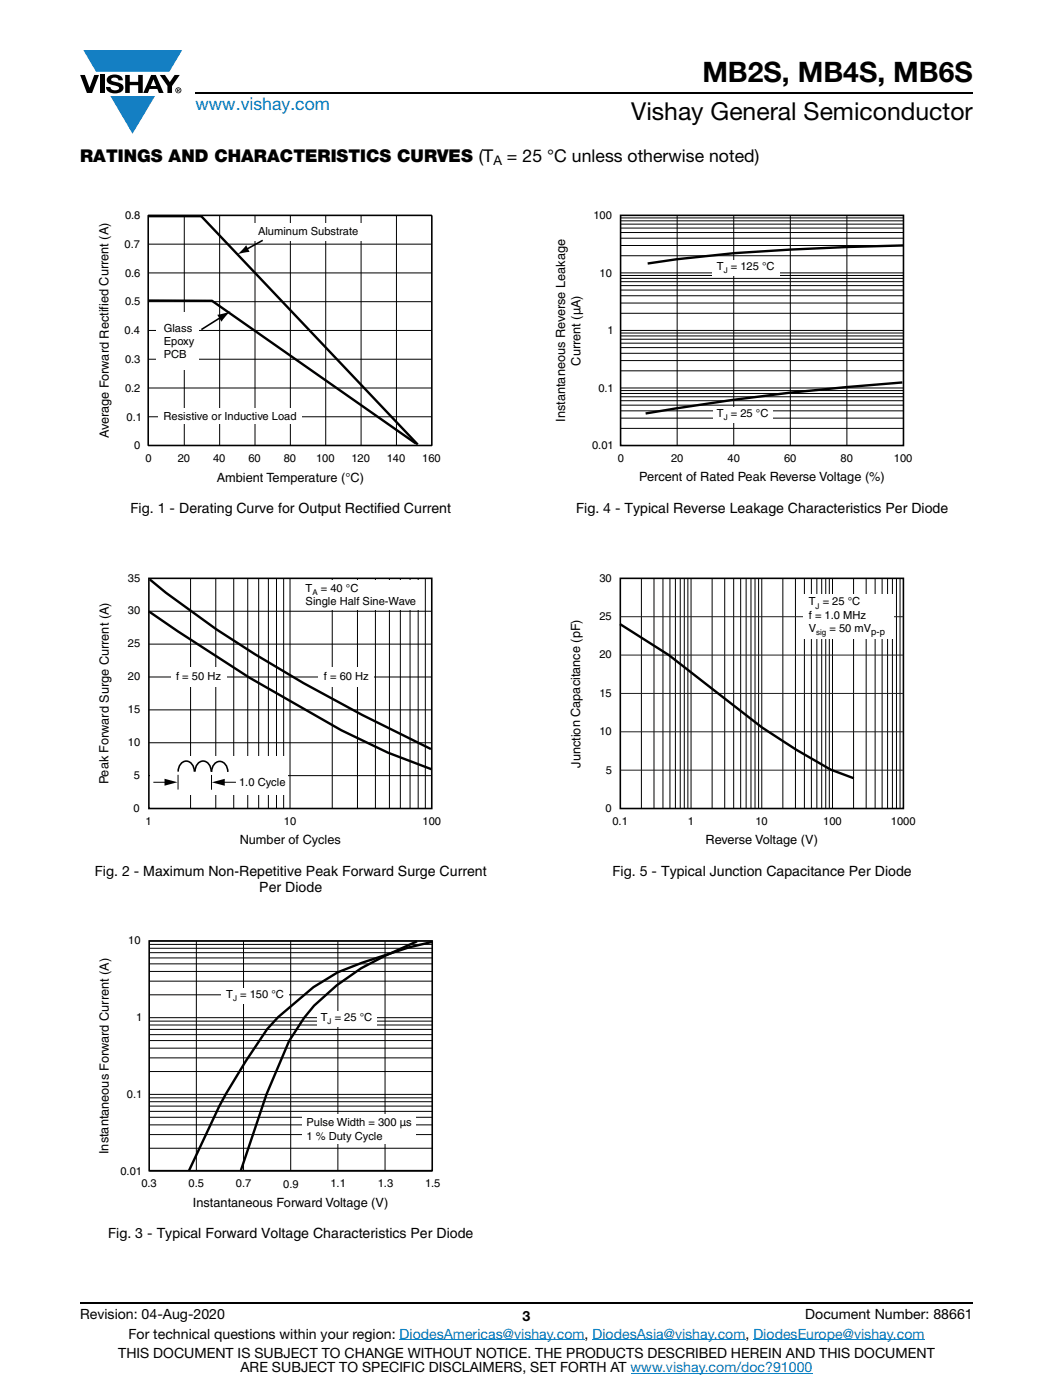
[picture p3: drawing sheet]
<svg xmlns="http://www.w3.org/2000/svg" width="210mm" height="279mm" viewBox="0 0 210 279" stroke-linecap="round" stroke-linejoin="round" font-family="sans-serif">
<defs><g id="words">
<text font-size="5.6" x="140.1" y="16.4">MB2S, MB4S, MB6S</text>
<text font-size="4.9" x="125.9" y="23.9">Vishay General Semiconductor</text>
<text font-size="3.5" fill="#007ec4" x="39" y="22">www.vishay.com</text>
<g font-size="3.5">
<text x="16" y="32.3">RATINGS AND CHARACTERISTICS CURVES (T</text>
<text x="101.1" y="32.3">= 25 °C unless otherwise noted)</text>
</g>
<g font-size="2.8">
<text x="26" y="102.5">Fig. 1 - Derating Curve for Output Rectified Current</text>
<text x="114.9" y="102.5">Fig. 4 - Typical Reverse Leakage Characteristics Per Diode</text>
<text x="18.9" y="174.8">Fig. 2 - Maximum Non-Repetitive Peak Forward Surge Current</text>
<text x="51.7" y="178">Per Diode</text>
<text x="122.2" y="174.8">Fig. 5 - Typical Junction Capacitance Per Diode</text>
<text x="21.6" y="247.1">Fig. 3 - Typical Forward Voltage Characteristics Per Diode</text>
<text x="16" y="263.3">Revision: 04-Aug-2020</text>
<text x="104.2" y="263.6">3</text>
<text x="160.6" y="263.3">Document Number: 88661</text>
<text x="25.6" y="267.1">For technical questions within your region: DiodesAmericas@vishay.com, DiodesAsia@vishay.com, DiodesEurope@vishay.com</text>
<text x="23.6" y="271">THIS DOCUMENT IS SUBJECT TO CHANGE WITHOUT NOTICE. THE PRODUCTS DESCRIBED HEREIN AND THIS DOCUMENT</text>
<text x="48" y="273.8">ARE SUBJECT TO SPECIFIC DISCLAIMERS, SET FORTH AT www.vishay.com/doc?91000</text>
</g>
<text font-size="2.6" x="98.4" y="33">A</text>
<g font-size="2.5">
<text x="115.7" y="73" transform="rotate(-90 115.7 73)">Current (µA)</text>
<text x="21.7" y="87.5" transform="rotate(-90 21.7 87.5)">Average Forward Rectified Current (A)</text>
<text x="112.7" y="84.2" transform="rotate(-90 112.7 84.2)">Instantaneous Reverse Leakage</text>
<text x="43.2" y="96.1">Ambient Temperature (°C)</text>
<text x="127.5" y="96.1">Percent of Rated Peak Reverse Voltage (%)</text>
<text x="115.7" y="153.2" transform="rotate(-90 115.7 153.2)">Junction Capacitance (pF)</text>
<text x="21.7" y="156.5" transform="rotate(-90 21.7 156.5)">Peak Forward Surge Current (A)</text>
<text x="47.8" y="168.5">Number of Cycles</text>
<text x="140.7" y="168.5">Reverse Voltage (V)</text>
<text x="21.7" y="230.3" transform="rotate(-90 21.7 230.3)">Instantaneous Forward Current (A)</text>
<text x="38.5" y="240.9">Instantaneous Forward Voltage (V)</text>
</g>
<g font-size="2.2">
<text x="24.9" y="43.7">0.8</text>
<text x="51.5" y="47">Alumin</text>
<text x="58.3" y="47">um Substrate</text>
<text x="118.3" y="43.7">100</text>
<text x="24.9" y="49.5">0.7</text>
<text x="143" y="53.8">T = 125 °C</text>
<text x="24.9" y="55.2">0.6</text>
<text x="119.5" y="55.2">10</text>
<text x="24.9" y="61">0.5</text>
<text x="24.9" y="66.7">0.4</text>
<text x="32.7" y="66.2">Glass</text>
<text x="32.7" y="68.8">Epoxy</text>
<text x="32.7" y="71.5">PCB</text>
<text x="121.2" y="66.7">1</text>
<text x="24.9" y="72.4">0.3</text>
<text x="24.9" y="78.2">0.2</text>
<text x="25.2" y="83.9">0.1</text>
<text x="32.6" y="83.8">Resistive or Inducti</text>
<text x="51.3" y="83.8">ve Load</text>
<text x="119.3" y="78.2">0.1</text>
<text x="143" y="83.3">T = 25 °C</text>
<text x="26.8" y="89.7">0</text>
<text x="118.1" y="89.6">0.01</text>
<text x="29" y="92.2">0</text>
<text x="35.4" y="92.2">20</text>
<text x="42.5" y="92.2">40</text>
<text x="49.5" y="92.2">60</text>
<text x="56.6" y="92.2">80</text>
<text x="63" y="92.2">100</text>
<text x="70.1" y="92.2">120</text>
<text x="77.1" y="92.2">140</text>
<text x="84.2" y="92.2">160</text>
<text x="123.2" y="92.2">0</text>
<text x="133.8" y="92.2">20</text>
<text x="145.1" y="92.2">40</text>
<text x="156.4" y="92.2">60</text>
<text x="167.6" y="92.2">80</text>
<text x="178.3" y="92.2">100</text>
<text x="25.5" y="116.1">35</text>
<text x="60.9" y="118.1">T</text>
<text x="64" y="118.1">= 40 °C</text>
<text x="119.5" y="116.1">30</text>
<text x="25.5" y="122.6">30</text>
<text x="60.9" y="120.7">Single Half Sine-Wave</text>
<text x="119.5" y="123.7">25</text>
<text x="161.3" y="120.8">T</text>
<text x="161.3" y="123.5">f = 1.0 MHz</text>
<text x="164.1" y="120.8">= 25 °C</text>
<text x="25.5" y="129.2">25</text>
<text x="119.5" y="131.4">20</text>
<text x="161.3" y="126.1">V</text>
<text x="165.4" y="126.1">= 50 mV</text>
<text x="25.5" y="135.7">20</text>
<text x="35.1" y="135.8">f = 50 Hz</text>
<text x="64.6" y="135.8">f = 60 Hz</text>
<text x="25.5" y="142.3">15</text>
<text x="119.5" y="139.1">15</text>
<text x="25.5" y="148.9">10</text>
<text x="119.5" y="146.7">10</text>
<text x="26.7" y="155.4">5</text>
<text x="120.8" y="154.4">5</text>
<text x="26.6" y="162">0</text>
<text x="47.7" y="156.8">1.0 Cycle</text>
<text x="29" y="164.6">1</text>
<text x="56.6" y="164.6">10</text>
<text x="84.3" y="164.6">100</text>
<text x="120.7" y="162">0</text>
<text x="122.1" y="164.6">0.1</text>
<text x="137.2" y="164.7">1</text>
<text x="150.6" y="164.6">10</text>
<text x="164.1" y="164.6">100</text>
<text x="177.6" y="164.6">1000</text>
<text x="25.6" y="188.4">10</text>
<text x="27.1" y="203.7">1</text>
<text x="45.1" y="199.1">T = 150 °C</text>
<text x="64" y="203.7">T = 25 °C</text>
<text x="25.3" y="219.1">0.1</text>
<text x="61.1" y="224.8">Pulse Width = 300 µs</text>
<text x="61.1" y="227.4">1 % Duty Cycle</text>
<text x="24" y="234.4">0.01</text>
<text x="28.2" y="237">0.3</text>
<text x="37.6" y="237">0.5</text>
<text x="47" y="237">0.7</text>
<text x="56.5" y="237">0.9</text>
<text x="65.9" y="237">1.1</text>
<text x="75.3" y="237">1.3</text>
<text x="84.8" y="236.9">1.5</text>
</g>
<text font-size="1.9" x="173.8" y="126.8">p-p</text>
<g font-size="1.6">
<text x="144.3" y="54.5">J</text>
<text x="144.3" y="83.9">J</text>
<text x="62.3" y="118.7">A</text>
<text x="162.6" y="121.4">J</text>
<text x="162.8" y="126.8">sig</text>
<text x="46.5" y="199.7">J</text>
<text x="65.3" y="204.3">J</text>
</g>
</g></defs>
<g fill="#147fc3">
<path d="M16.6 10h19.7l-2.5 4.3h-1.2h-13.4z"/>
<path d="M22 19.2h8.9l-4.5 7.5z"/>
</g>
<g fill="#000">
<path d="M16 15h.9l1 2.5 .9-2.5h.9l-1.3 3.6h-1.1zM19.9 15h.9v3.6h-.9zM21.6 15.3a2.1 2.1 0 0 1 2.8 .3l.1 .4h-.9a.79 .79 0 0 0-.7-.5 .79 .79 0 0 0-.7 .4l.2 .3 1 .2a1.08 1.08 0 0 1 1.2 1 1.08 1.08 0 0 1-1.1 1.2 1.73 1.73 0 0 1-2.4-1.2h.9a.96 .96 0 0 0 .8 .6 .96 .96 0 0 0 1-.4 1.31 1.31 0 0 0-1.3-.6 1.03 1.03 0 0 1-1-.6 1.03 1.03 0 0 1 .1-1.1zM25 15h.9v1.3h1.7v-1.3h.9v3.6h-.9v-1.6h-1.7v1.6h-.9zM31.9 15h1l1 1.4 .9-1.4h1l-1.5 2.2v1.4h-.9v-1.4z"/>
<path d="M30.6 15.8l.5 1.4h-1zM30.1 15l-1.5 3.6h.9l.3-.8h1.6l.3 .8h.9l-1.5-3.6z"/>
<path d="M35.5 17.8h.2v.2h-.2zM35.3 17.7v.7h.2v-.3l.3 .3-.1-.3 .1-.2v-.2z"/>
<path d="M35.1 18a.46 .46 0 0 1 .9 0 .46 .46 0 0 1-.9 0zM35 18a.6 .6 0 0 0 1.2 0 .6 .6 0 0 0-1.2 0z"/>
</g>
<path d="M39 18.6h155M16 260h178" fill="none" stroke="#000" stroke-width=".36"/>
<path d="M79.7 267.4h36.9M118.2 267.4h30.5M125.8 274h36.2M150.2 267.4h34.2" fill="none" stroke="#007ec4" stroke-width=".2"/>
<g fill="none" stroke="#000" stroke-width=".2">
<path d="M29.7 54.5h56.4M29.7 48.7h56.4M36.7 43v45.9M43.8 43v45.9M50.9 43v45.9M57.9 43v45.9M65 43v45.9M72 43v45.9M79.1 43v45.9M29.7 77.4h56.4M29.7 71.7h56.4M29.7 66h56.4"/>
<path d="M29.7 60.2h56.4M29.7 83.2h56.4"/>
</g>
<path d="M29.6 43h56.5v45.9h-56.5z" fill="none" stroke="#000" stroke-width=".32"/>
<path d="M29.7 60h12.6l40.7 28.5M29.7 43.1h10.4l43.2 45.6" fill="none" stroke="#000" stroke-width=".48"/>
<g fill="#fff">
<path d="M50.2 44.6h23.1v3.4h-23.1z"/>
<path d="M31.1 62.3h8.5v11.5h-8.5z"/>
</g>
<path d="M52.4 48l-3.4 1.8M44.2 63.2l-4 2.6" fill="none" stroke="#000" stroke-width=".32"/>
<path d="M49.1 48.9l.7 1.4-2.5 .5zM43.3 62.8l2.7-.7-1.8 2.1z" fill="#000"/>
<path d="M31.6 81.5h28.6v3.1h-28.6z" fill="#fff"/>
<g fill="none" stroke="#000" stroke-width=".2">
<path d="M38 115.4v46M43 115.4v46M46.6 115.4v46M49.4 115.4v46M51.6 115.4v46M53.5 115.4v46M55.1 115.4v46M56.6 115.4v46M57.8 115.4v46M66.3 115.4v46M71.3 115.4v46M74.9 115.4v46"/>
<path d="M77.7 115.4v46M79.8 115.4v46M81.8 115.4v46M83.4 115.4v46M84.8 115.4v46M29.7 135.1h56.4M29.7 128.5h56.4M29.7 122h56.4M29.7 154.8h56.4M29.7 148.2h56.4M29.7 141.7h56.4"/>
</g>
<path d="M29.7 115.4h56.4v46h-56.4z" fill="none" stroke="#000" stroke-width=".32"/>
<path d="M29.9 115.6a205 205 0 0 0 30.6 20.7l11.7 6.4 13.7 6.8M29.7 122l5.7 4 14.3 9.2 18.4 10.5 9.3 4.5 8.6 3.3" fill="none" stroke="#000" stroke-width=".48"/>
<g fill="#fff">
<path d="M34.1 133.1h11v4h-11z"/>
<path d="M63.5 133.1h11.1v4h-11.1z"/>
<path d="M60.3 115.8h23.3v5.8h-23.3z"/>
<path d="M30 151h27.5v7.6h-27.5z"/>
</g>
<g fill="none" stroke="#000" stroke-width=".2">
<path d="M30.6 156.1h2.7M35.5 154.6v3M42.2 154.7v2.9M44.3 156.1h2.7M29.7 198.5h56.5M29.7 195.8h56.5M29.7 193.9h56.5M29.7 192.4h56.5M29.7 189.3h56.5M29.7 190.1h56.5M29.7 191.2h56.5M29.7 188.5h56.5"/>
<path d="M29.7 187.8h56.5M39.2 187.8v45.7M48.6 187.8v45.7M58 187.8v45.7M67.4 187.8v45.7M76.8 187.8v45.7M29.7 219.9h56.5M29.7 219.1h56.5M29.7 218.4h56.5M29.7 213.8h56.5M29.7 211.1h56.5M29.7 209.2h56.5"/>
<path d="M29.7 207.7h56.5M29.7 204.6h56.5M29.7 205.4h56.5M29.7 206.5h56.5M29.7 203.8h56.5M29.7 203.1h56.5M29.7 229.2h56.5M29.7 226.4h56.5M29.7 224.5h56.5M29.7 223h56.5M29.7 220.7h56.5M29.7 221.8h56.5"/>
<path d="M29.7 233.7h56.5"/>
</g>
<path d="M32.8 155.4l2.6 .7-2.6 .7zM42.2 156.1l2.6-.7v1.4z" fill="#000"/>
<path d="M35.5 154a1.79 1.79 0 0 1 2.1-2 2.04 2.04 0 0 1 1.2 2M38.9 154a1.79 1.79 0 0 1 2-2 2.04 2.04 0 0 1 1.2 2M42.2 154.1a1.79 1.79 0 0 1 2-2.1 2.04 2.04 0 0 1 1.2 2.1M29.7 187.8h56.5v45.8h-56.5z" fill="none" stroke="#000" stroke-width=".32"/>
<path d="M83.2 187.9l-6.5 2.9-4.7 2.4-4.8 3.4-4.6 4.1-2 2.4-2.9 4.6-4.6 10.7-5 15.1M86.3 188l-4.8 1.1-9.4 3.1-4.7 1.8-4.9 3-7 6-2.2 2.4-4.3 6.4-3.9 6.5-1.4 2.4-6 13" fill="none" stroke="#000" stroke-width=".48"/>
<g fill="#fff">
<path d="M44.1 197.1h13.5v3.2h-13.5z"/>
<path d="M63.1 201.7h12v3.2h-12z"/>
<path d="M60.3 222.4h22.7v6h-22.7z"/>
</g>
<g fill="none" stroke="#000" stroke-width=".2">
<path d="M123.8 59h56.4M123.8 57.9h56.4M123.8 55.6h56.4M123.8 56.2h56.4M123.8 57h56.4M123.8 55h56.4M123.8 54.5h56.4M123.8 51h56.4M123.8 49h56.4M123.8 47.5h56.4M123.8 46.4h56.4M123.8 44.1h56.4"/>
<path d="M123.8 44.7h56.4M123.8 45.5h56.4M123.8 43.5h56.4M135 43v45.9M146.3 43v45.9M157.6 43v45.9M168.9 43v45.9M123.8 78.5h56.4M123.8 79.2h56.4M123.8 80h56.4M123.8 77.9h56.4M123.8 77.4h56.4"/>
<path d="M123.8 74h56.4M123.8 72h56.4M123.8 70.5h56.4M123.8 69.4h56.4M123.8 67h56.4M123.8 67.7h56.4M123.8 68.5h56.4M123.8 66.5h56.4M123.8 65.9h56.4M123.8 62.5h56.4M123.8 60.5h56.4M123.8 85.5h56.4"/>
<path d="M123.8 83.4h56.4M123.8 82h56.4M123.8 80.9h56.4"/>
</g>
<path d="M123.8 43h56.4v45.9h-56.4z" fill="none" stroke="#000" stroke-width=".32"/>
<path d="M180.2 49l-22.5 .8-11.3 .7-11.5 1.2-5.7 .9M179.9 76.3a493.2 493.2 0 0 0-51.2 6.2" fill="none" stroke="#000" stroke-width=".48"/>
<g fill="#fff">
<path d="M142 51.9h13.4v3.1h-13.4z"/>
<path d="M142.1 81.3h12v3.2h-12z"/>
</g>
<g fill="none" stroke="#000" stroke-width=".2">
<path d="M127.9 115.5v45.9M130.4 115.5v45.9M132.2 115.5v45.9M133.6 115.5v45.9M134.7 115.5v45.9M135.6 115.5v45.9M136.5 115.5v45.9M137.2 115.5v45.9M137.8 115.5v45.9M142 115.5v45.9M144.5 115.5v45.9M146.3 115.5v45.9"/>
<path d="M147.7 115.5v45.9M148.8 115.5v45.9M149.8 115.5v45.9M150.6 115.5v45.9M151.3 115.5v45.9M151.9 115.5v45.9M156.1 115.5v45.9M158.6 115.5v45.9M160.4 115.5v45.9M161.8 115.5v45.9M162.9 115.5v45.9M163.9 115.5v45.9"/>
<path d="M164.7 115.5v45.9M165.4 115.5v45.9M166 115.5v45.9M170.2 115.5v45.9M172.7 115.5v45.9M174.5 115.5v45.9M175.9 115.5v45.9M177 115.5v45.9M178 115.5v45.9M178.8 115.5v45.9M179.5 115.5v45.9"/>
</g>
<path d="M123.7 115.4h56.4v46h-56.4z" fill="none" stroke="#000" stroke-width=".32"/>
<path d="M123.7 138.4h56.5M123.7 130.7h56.5M123.7 123.1h56.5M123.7 153.7h56.5M123.7 146h56.5" fill="none" stroke="#211e1e" stroke-width=".2"/>
<path d="M123.6 124.5l9.8 6.3 18.6 14.4 6.7 4.4 6.9 4 4.7 1.7" fill="none" stroke="#000" stroke-width=".48"/>
<path d="M160.1 118.7h18.1v8.8h-18.1z" fill="#fff"/>
<use href="#words"/>
</svg>
